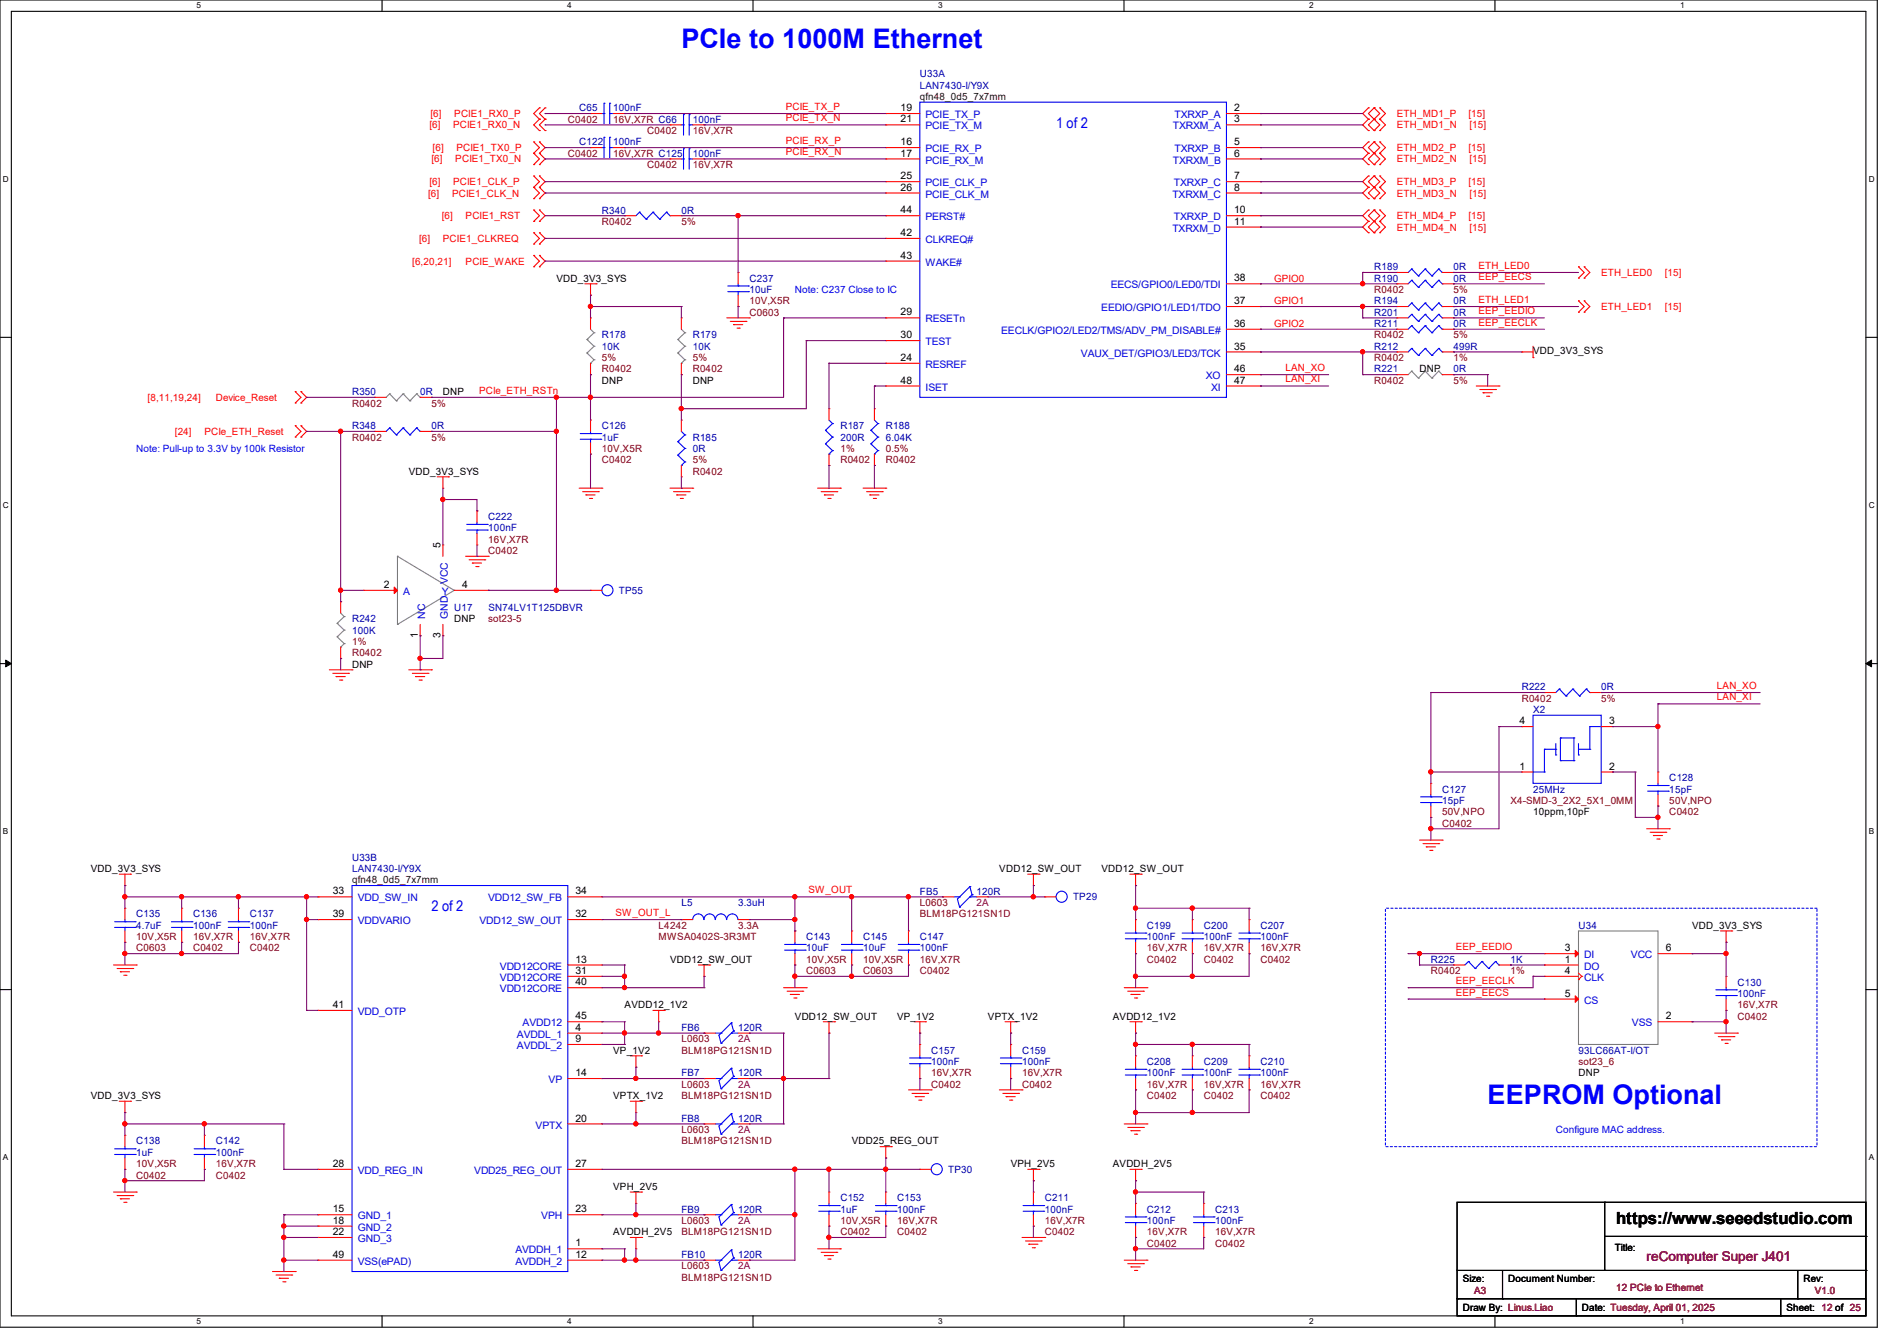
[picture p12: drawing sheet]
<svg xmlns="http://www.w3.org/2000/svg" width="297mm" height="210mm" viewBox="0 0 297 210" stroke-linecap="round" stroke-linejoin="round" font-family="sans-serif">
<defs><g id="words">
<g font-size="4.2" fill="#00f">
<text x="106.7" y="7.5">PCIe to 1000M Ethernet</text>
<text x="232.9" y="172.8">EEPROM Optional</text>
</g>
<text font-size="2.6" x="253" y="191.8">https://www.seeedstudio.com</text>
<g font-size="2.3" fill="#00f">
<text x="165.4" y="20">1 of 2</text>
<text x="67.6" y="142.7">2 of 2</text>
</g>
<text font-size="2.1" fill="#800000" x="257.8" y="197.5">reComputer Super J401</text>
<g font-size="1.6" fill="#0000a0">
<text x="90.7" y="17.4">C65</text>
<text x="96" y="17.4">100nF</text>
<text x="144" y="12.1">U33A</text>
<text x="144" y="13.9">LAN7430-I/Y9X</text>
<text x="90.7" y="22.8">C122</text>
<text x="96" y="22.8">100nF</text>
<text x="108.5" y="19.2">100nF</text>
<text x="108.5" y="24.6">100nF</text>
<text x="94.2" y="33.4">R340</text>
<text x="106.7" y="33.4">0R</text>
<text x="117.3" y="44.1">C237</text>
<text x="117.3" y="45.9">10uF</text>
<text x="215.1" y="42.3">R189</text>
<text x="215.1" y="44.1">R190</text>
<text x="215.1" y="47.7">R194</text>
<text x="227.6" y="42.3">0R</text>
<text x="227.6" y="44.1">0R</text>
<text x="227.6" y="47.7">0R</text>
<text x="94.2" y="53">R178</text>
<text x="108.5" y="53">R179</text>
<text x="215.1" y="49.4">R201</text>
<text x="215.1" y="51.2">R211</text>
<text x="227.6" y="49.4">0R</text>
<text x="227.6" y="51.2">0R</text>
<text x="94.2" y="54.8">10K</text>
<text x="108.5" y="54.8">10K</text>
<text x="215.1" y="54.8">R212</text>
<text x="215.1" y="58.3">R221</text>
<text x="227.6" y="54.8">499R</text>
<text x="227.6" y="58.3">0R</text>
<text x="55.1" y="61.9">R350</text>
<text x="65.8" y="61.9">0R</text>
<text x="55.1" y="67.2">R348</text>
<text x="67.6" y="67.2">0R</text>
<text x="94.2" y="67.2">C126</text>
<text x="94.2" y="69">1uF</text>
<text x="108.5" y="69">R185</text>
<text x="108.5" y="70.8">0R</text>
<text x="131.6" y="67.2">R187</text>
<text x="131.6" y="69">200R</text>
<text x="138.7" y="67.2">R188</text>
<text x="138.7" y="69">6.04K</text>
<text x="76.5" y="81.4">C222</text>
<text x="76.5" y="83.2">100nF</text>
<text x="71.1" y="95.7">U17</text>
<text x="76.5" y="95.7">SN74LV1T125DBVR</text>
<text x="96.9" y="93">TP55</text>
<text x="55.1" y="97.4">R242</text>
<text x="55.1" y="99.2">100K</text>
<text x="238.3" y="108.1">R222</text>
<text x="240" y="111.7">X2</text>
<text x="250.7" y="108.1">0R</text>
<text x="225.8" y="124.1">C127</text>
<text x="225.8" y="125.9">15pF</text>
<text x="240" y="124.1">25MHz</text>
<text x="261.4" y="122.3">C128</text>
<text x="261.4" y="124.1">15pF</text>
<text x="55.1" y="134.8">U33B</text>
<text x="55.1" y="136.6">LAN7430-I/Y9X</text>
<text x="21.3" y="143.7">C135</text>
<text x="30.2" y="143.7">C136</text>
<text x="39.1" y="143.7">C137</text>
<text x="106.7" y="141.9">L5</text>
<text x="115.6" y="141.9">3.3uH</text>
<text x="144" y="140.1">FB5</text>
<text x="152.9" y="140.1">120R</text>
<text x="168" y="141">TP29</text>
<text x="21.3" y="145.5">4.7uF</text>
<text x="30.2" y="145.5">100nF</text>
<text x="39.1" y="145.5">100nF</text>
<text x="126.2" y="147.2">C143</text>
<text x="126.2" y="149">10uF</text>
<text x="135.1" y="147.2">C145</text>
<text x="135.1" y="149">10uF</text>
<text x="144" y="147.2">C147</text>
<text x="144" y="149">100nF</text>
<text x="179.6" y="145.5">C199</text>
<text x="179.6" y="147.2">100nF</text>
<text x="188.5" y="145.5">C200</text>
<text x="188.5" y="147.2">100nF</text>
<text x="197.4" y="145.5">C207</text>
<text x="197.4" y="147.2">100nF</text>
<text x="247.1" y="145.5">U34</text>
<text x="224" y="150.8">R225</text>
<text x="236.5" y="150.8">1K</text>
<text x="272" y="154.3">C130</text>
<text x="106.7" y="161.5">FB6</text>
<text x="115.6" y="161.5">120R</text>
<text x="272" y="156.1">100nF</text>
<text x="145.8" y="165">C157</text>
<text x="145.8" y="166.8">100nF</text>
<text x="160" y="165">C159</text>
<text x="160" y="166.8">100nF</text>
<text x="179.6" y="166.8">C208</text>
<text x="188.5" y="166.8">C209</text>
<text x="197.4" y="166.8">C210</text>
<text x="247.1" y="165">93LC66AT-I/OT</text>
<text x="106.7" y="168.6">FB7</text>
<text x="115.6" y="168.6">120R</text>
<text x="179.6" y="168.6">100nF</text>
<text x="188.5" y="168.6">100nF</text>
<text x="197.4" y="168.6">100nF</text>
<text x="21.3" y="179.2">C138</text>
<text x="33.8" y="179.2">C142</text>
<text x="106.7" y="175.7">FB8</text>
<text x="115.6" y="175.7">120R</text>
<text x="21.3" y="181">1uF</text>
<text x="33.8" y="181">100nF</text>
<text x="148.5" y="183.7">TP30</text>
<text x="106.7" y="189.9">FB9</text>
<text x="115.6" y="189.9">120R</text>
<text x="131.6" y="188.1">C152</text>
<text x="131.6" y="189.9">1uF</text>
<text x="140.5" y="188.1">C153</text>
<text x="140.5" y="189.9">100nF</text>
<text x="163.6" y="188.1">C211</text>
<text x="163.6" y="189.9">100nF</text>
<text x="179.6" y="189.9">C212</text>
<text x="179.6" y="191.7">100nF</text>
<text x="190.2" y="189.9">C213</text>
<text x="190.2" y="191.7">100nF</text>
<text x="106.7" y="197">FB10</text>
<text x="115.6" y="197">120R</text>
</g>
<g font-size="1.6" fill="#f00">
<text x="123" y="17.2">PCIE_TX_P</text>
<text x="67.2" y="20.1">[6]</text>
<text x="67.4" y="18.3">[6]</text>
<text x="67.7" y="23.7">[6]</text>
<text x="71" y="20.1">PCIE1_RX0_N</text>
<text x="71.1" y="18.3">PCIE1_RX0_P</text>
<text x="71.5" y="23.7">PCIE1_TX0_P</text>
<text x="123" y="22.6">PCIE_RX_P</text>
<text x="123" y="19">PCIE_TX_N</text>
<text x="218.7" y="18.3">ETH_MD1_P</text>
<text x="218.7" y="20.1">ETH_MD1_N</text>
<text x="218.7" y="23.7">ETH_MD2_P</text>
<text x="229.9" y="18.3">[15]</text>
<text x="229.9" y="23.7">[15]</text>
<text x="230.1" y="20.1">[15]</text>
<text x="67.2" y="29">[6]</text>
<text x="67.6" y="25.4">[6]</text>
<text x="71" y="29">PCIE1_CLK_P</text>
<text x="71.3" y="25.4">PCIE1_TX0_N</text>
<text x="123" y="24.3">PCIE_RX_N</text>
<text x="218.7" y="25.4">ETH_MD2_N</text>
<text x="218.7" y="29">ETH_MD3_P</text>
<text x="229.9" y="29">[15]</text>
<text x="230.1" y="25.4">[15]</text>
<text x="67" y="30.8">[6]</text>
<text x="69.2" y="34.3">[6]</text>
<text x="70.8" y="30.8">PCIE1_CLK_N</text>
<text x="72.9" y="34.3">PCIE1_RST</text>
<text x="218.7" y="30.8">ETH_MD3_N</text>
<text x="218.7" y="34.3">ETH_MD4_P</text>
<text x="229.9" y="34.3">[15]</text>
<text x="230.1" y="30.8">[15]</text>
<text x="64.6" y="41.4">[6,20,21]</text>
<text x="65.6" y="37.9">[6]</text>
<text x="69.3" y="37.9">PCIE1_CLKREQ</text>
<text x="72.9" y="41.4">PCIE_WAKE</text>
<text x="218.7" y="36.1">ETH_MD4_N</text>
<text x="230.1" y="36.1">[15]</text>
<text x="199.5" y="44.1">GPIO0</text>
<text x="199.5" y="47.7">GPIO1</text>
<text x="231.5" y="42.1">ETH_LED0</text>
<text x="231.5" y="43.9">EEP_EECS</text>
<text x="231.5" y="47.5">ETH_LED1</text>
<text x="250.7" y="43.2">ETH_LED0</text>
<text x="260.6" y="43.2">[15]</text>
<text x="199.5" y="51.2">GPIO2</text>
<text x="231.5" y="49.2">EEP_EEDIO</text>
<text x="231.5" y="51">EEP_EECLK</text>
<text x="250.7" y="48.6">ETH_LED1</text>
<text x="260.6" y="48.6">[15]</text>
<text x="201.3" y="58.1">LAN_XO</text>
<text x="201.3" y="59.9">LAN_XI</text>
<text x="23.1" y="62.8">[8,11,19,24]</text>
<text x="33.8" y="62.8">Device_Reset</text>
<text x="75" y="61.7">PCIe_ETH_RSTn</text>
<text x="27.4" y="68.1">[24]</text>
<text x="32" y="68.1">PCIe_ETH_Reset</text>
<text x="268.8" y="107.9">LAN_XO</text>
<text x="268.8" y="109.7">LAN_XI</text>
<text x="96.3" y="143.5">SW_OUT_L</text>
<text x="126.6" y="139.9">SW_OUT</text>
<text x="227.9" y="148.8">EEP_EEDIO</text>
<text x="227.9" y="155.9">EEP_EECS</text>
<text x="227.9" y="154.1">EEP_EECLK</text>
</g>
<g font-size="1.6">
<text x="141" y="17.4">19</text>
<text x="193.2" y="17.4">2</text>
<text x="141" y="19.2">21</text>
<text x="141" y="22.7">16</text>
<text x="193.2" y="19.2">3</text>
<text x="193.2" y="22.7">5</text>
<text x="141" y="28.1">25</text>
<text x="141" y="29.8">26</text>
<text x="141" y="24.5">17</text>
<text x="193.2" y="29.8">8</text>
<text x="193.2" y="24.5">6</text>
<text x="193.2" y="28.1">7</text>
<text x="141" y="33.4">44</text>
<text x="193.2" y="35.2">11</text>
<text x="193.2" y="33.4">10</text>
<text x="141" y="37">42</text>
<text x="141" y="40.5">43</text>
<text x="87.1" y="44.1">VDD_3V3_SYS</text>
<text x="193.2" y="47.6">37</text>
<text x="193.2" y="44.1">38</text>
<text x="141" y="49.4">29</text>
<text x="141" y="53">30</text>
<text x="193.2" y="51.2">36</text>
<text x="141" y="56.5">24</text>
<text x="193.2" y="58.3">46</text>
<text x="193.2" y="54.7">35</text>
<text x="222.2" y="58.3">DNP</text>
<text x="240" y="55.5">VDD_3V3_SYS</text>
<text x="69.3" y="61.9">DNP</text>
<text x="94.2" y="60.1">DNP</text>
<text x="108.5" y="60.1">DNP</text>
<text x="141" y="60.1">48</text>
<text x="193.2" y="60.1">47</text>
<text x="64" y="74.3">VDD_3V3_SYS</text>
<text x="69" y="85.9" transform="rotate(-90 69 85.9)">5</text>
<text x="60.1" y="92.1">2</text>
<text x="72.3" y="92.1">4</text>
<text x="65.4" y="99.9" transform="rotate(-90 65.4 99.9)">1</text>
<text x="69" y="99.9" transform="rotate(-90 69 99.9)">3</text>
<text x="71.1" y="97.4">DNP</text>
<text x="55.1" y="104.6">DNP</text>
<text x="237.9" y="113.4">4</text>
<text x="251.9" y="113.4">3</text>
<text x="237.9" y="120.5">1</text>
<text x="251.9" y="120.5">2</text>
<text x="240" y="127.7">10ppm,10pF</text>
<text x="14.2" y="136.6">VDD_3V3_SYS</text>
<text x="156.5" y="136.6">VDD12_SW_OUT</text>
<text x="172.5" y="136.6">VDD12_SW_OUT</text>
<text x="52.1" y="143.6">39</text>
<text x="52.1" y="140.1">33</text>
<text x="90.1" y="143.6">32</text>
<text x="90.1" y="140.1">34</text>
<text x="245" y="149">3</text>
<text x="260.8" y="149">6</text>
<text x="264.9" y="145.5">VDD_3V3_SYS</text>
<text x="90.1" y="150.8">13</text>
<text x="90.1" y="152.5">31</text>
<text x="90.1" y="154.3">40</text>
<text x="104.9" y="150.8">VDD12_SW_OUT</text>
<text x="245" y="152.5">4</text>
<text x="245" y="150.8">1</text>
<text x="52.1" y="157.9">41</text>
<text x="90.1" y="161.4">4</text>
<text x="90.1" y="159.6">45</text>
<text x="97.8" y="157.9">AVDD12_1V2</text>
<text x="124.5" y="159.7">VDD12_SW_OUT</text>
<text x="140.5" y="159.7">VP_1V2</text>
<text x="154.7" y="159.7">VPTX_1V2</text>
<text x="174.2" y="159.7">AVDD12_1V2</text>
<text x="245" y="156.1">5</text>
<text x="260.8" y="159.6">2</text>
<text x="90.1" y="163.2">9</text>
<text x="96" y="165">VP_1V2</text>
<text x="14.2" y="172.1">VDD_3V3_SYS</text>
<text x="90.1" y="168.5">14</text>
<text x="96" y="172.1">VPTX_1V2</text>
<text x="247.1" y="168.6">DNP</text>
<text x="90.1" y="175.6">20</text>
<text x="133.3" y="179.2">VDD25_REG_OUT</text>
<text x="52.1" y="182.8">28</text>
<text x="90.1" y="182.8">27</text>
<text x="158.2" y="182.8">VPH_2V5</text>
<text x="174.2" y="182.8">AVDDH_2V5</text>
<text x="52.1" y="191.6">18</text>
<text x="52.1" y="189.9">15</text>
<text x="90.1" y="189.9">23</text>
<text x="96" y="186.3">VPH_2V5</text>
<text x="52.1" y="197">49</text>
<text x="52.1" y="193.4">22</text>
<text x="90.1" y="195.2">1</text>
<text x="90.1" y="197">12</text>
<text x="96" y="193.5">AVDDH_2V5</text>
<text x="252.8" y="196">Title:</text>
<text x="229" y="200.7">Size:</text>
<text x="236.1" y="200.7">Document Number:</text>
<text x="282.4" y="200.7">Rev:</text>
<text x="229" y="205.4">Draw By: Linus.Liao</text>
<text x="247.7" y="205.4">Date: Tuesday, April 01, 2025</text>
<text x="279.7" y="205.4">Sheet: 12 of 25</text>
</g>
<g font-size="1.6" fill="#400000">
<text x="144" y="15.7">qfn48_0d5_7x7mm</text>
<text x="55.1" y="138.3">qfn48_0d5_7x7mm</text>
</g>
<g font-size="1.6" fill="#800000">
<text x="88.9" y="19.2">C0402</text>
<text x="96" y="19.2">16V,X7R C66</text>
<text x="101.3" y="21">C0402</text>
<text x="108.5" y="21">16V,X7R</text>
<text x="88.9" y="24.6">C0402</text>
<text x="96" y="24.6">16V,X7R C125</text>
<text x="101.3" y="26.3">C0402</text>
<text x="108.5" y="26.3">16V,X7R</text>
<text x="94.2" y="35.2">R0402</text>
<text x="106.7" y="35.2">5%</text>
<text x="117.3" y="47.7">10V,X5R</text>
<text x="215.1" y="45.9">R0402</text>
<text x="227.6" y="45.9">5%</text>
<text x="117.3" y="49.4">C0603</text>
<text x="215.1" y="53">R0402</text>
<text x="227.6" y="53">5%</text>
<text x="94.2" y="56.6">5%</text>
<text x="94.2" y="58.3">R0402</text>
<text x="108.5" y="56.6">5%</text>
<text x="108.5" y="58.3">R0402</text>
<text x="215.1" y="56.6">R0402</text>
<text x="227.6" y="56.6">1%</text>
<text x="55.1" y="63.7">R0402</text>
<text x="67.6" y="63.7">5%</text>
<text x="215.1" y="60.1">R0402</text>
<text x="227.6" y="60.1">5%</text>
<text x="55.1" y="69">R0402</text>
<text x="67.6" y="69">5%</text>
<text x="94.2" y="70.8">10V,X5R</text>
<text x="131.6" y="70.8">1%</text>
<text x="138.7" y="70.8">0.5%</text>
<text x="94.2" y="72.6">C0402</text>
<text x="108.5" y="72.6">5%</text>
<text x="108.5" y="74.3">R0402</text>
<text x="131.6" y="72.6">R0402</text>
<text x="138.7" y="72.6">R0402</text>
<text x="76.5" y="86.8">C0402</text>
<text x="76.5" y="85">16V,X7R</text>
<text x="55.1" y="101">1%</text>
<text x="76.5" y="97.4">sot23-5</text>
<text x="55.1" y="102.8">R0402</text>
<text x="238.3" y="109.9">R0402</text>
<text x="250.7" y="109.9">5%</text>
<text x="236.5" y="125.9">X4-SMD-3_2X2_5X1_0MM</text>
<text x="261.4" y="125.9">50V,NPO</text>
<text x="225.8" y="129.5">C0402</text>
<text x="225.8" y="127.7">50V,NPO</text>
<text x="261.4" y="127.7">C0402</text>
<text x="144" y="141.9">L0603</text>
<text x="144" y="143.7">BLM18PG121SN1D</text>
<text x="21.3" y="149">C0603</text>
<text x="21.3" y="147.2">10V,X5R</text>
<text x="30.2" y="149">C0402</text>
<text x="30.2" y="147.2">16V,X7R</text>
<text x="39.1" y="149">C0402</text>
<text x="39.1" y="147.2">16V,X7R</text>
<text x="103.1" y="145.5">L4242</text>
<text x="103.1" y="147.2">MWSA0402S-3R3MT</text>
<text x="115.6" y="145.5">3.3A</text>
<text x="179.6" y="149">16V,X7R</text>
<text x="188.5" y="149">16V,X7R</text>
<text x="197.4" y="149">16V,X7R</text>
<text x="126.2" y="152.6">C0603</text>
<text x="126.2" y="150.8">10V,X5R</text>
<text x="135.1" y="152.6">C0603</text>
<text x="135.1" y="150.8">10V,X5R</text>
<text x="144" y="152.6">C0402</text>
<text x="144" y="150.8">16V,X7R</text>
<text x="179.6" y="150.8">C0402</text>
<text x="188.5" y="150.8">C0402</text>
<text x="197.4" y="150.8">C0402</text>
<text x="224" y="152.6">R0402</text>
<text x="236.5" y="152.6">1%</text>
<text x="272" y="159.7">C0402</text>
<text x="272" y="157.9">16V,X7R</text>
<text x="106.7" y="163.2">L0603</text>
<text x="106.7" y="165">BLM18PG121SN1D</text>
<text x="247.1" y="166.8">sot23_6</text>
<text x="106.7" y="170.3">L0603</text>
<text x="106.7" y="172.1">BLM18PG121SN1D</text>
<text x="145.8" y="170.3">C0402</text>
<text x="145.8" y="168.6">16V,X7R</text>
<text x="160" y="170.3">C0402</text>
<text x="160" y="168.6">16V,X7R</text>
<text x="179.6" y="172.1">C0402</text>
<text x="179.6" y="170.3">16V,X7R</text>
<text x="188.5" y="172.1">C0402</text>
<text x="188.5" y="170.3">16V,X7R</text>
<text x="197.4" y="172.1">C0402</text>
<text x="197.4" y="170.3">16V,X7R</text>
<text x="106.7" y="177.5">L0603</text>
<text x="106.7" y="179.2">BLM18PG121SN1D</text>
<text x="21.3" y="184.6">C0402</text>
<text x="21.3" y="182.8">10V,X5R</text>
<text x="33.8" y="184.6">C0402</text>
<text x="33.8" y="182.8">16V,X7R</text>
<text x="106.7" y="191.7">L0603</text>
<text x="131.6" y="191.7">10V,X5R</text>
<text x="140.5" y="191.7">16V,X7R</text>
<text x="163.6" y="191.7">16V,X7R</text>
<text x="106.7" y="193.5">BLM18PG121SN1D</text>
<text x="131.6" y="193.5">C0402</text>
<text x="140.5" y="193.5">C0402</text>
<text x="163.6" y="193.5">C0402</text>
<text x="179.6" y="195.2">C0402</text>
<text x="179.6" y="193.5">16V,X7R</text>
<text x="190.2" y="195.2">C0402</text>
<text x="190.2" y="193.5">16V,X7R</text>
<text x="106.7" y="198.8">L0603</text>
<text x="106.7" y="200.6">BLM18PG121SN1D</text>
<text x="230.8" y="202.7">A3</text>
<text x="253" y="202.2">12 PCIe to Ethernet</text>
<text x="284.1" y="202.7">V1.0</text>
</g>
<g font-size="1.6" fill="#00c">
<text x="144.9" y="18.5">PCIE_TX_P</text>
<text x="144.9" y="20.3">PCIE_TX_M</text>
<text x="144.9" y="23.8">PCIE_RX_P</text>
<text x="183.6" y="20.3">TXRXM_A</text>
<text x="183.9" y="18.5">TXRXP_A</text>
<text x="183.9" y="23.8">TXRXP_B</text>
<text x="144.9" y="29.2">PCIE_CLK_P</text>
<text x="144.9" y="25.6">PCIE_RX_M</text>
<text x="183.6" y="25.6">TXRXM_B</text>
<text x="183.8" y="29.2">TXRXP_C</text>
<text x="144.9" y="34.5">PERST#</text>
<text x="144.9" y="30.9">PCIE_CLK_M</text>
<text x="183.6" y="30.9">TXRXM_C</text>
<text x="183.8" y="34.5">TXRXP_D</text>
<text x="144.9" y="38.1">CLKREQ#</text>
<text x="144.9" y="41.6">WAKE#</text>
<text x="183.6" y="36.3">TXRXM_D</text>
<text x="173.9" y="45.2">EECS/GPIO0/LED0/TDI</text>
<text x="144.9" y="50.5">RESETn</text>
<text x="156.8" y="52.3">EECLK/GPIO2/LED2/TMS/ADV_PM_DISABLE#</text>
<text x="172.4" y="48.7">EEDIO/GPIO1/LED1/TDO</text>
<text x="144.9" y="54.1">TEST</text>
<text x="144.9" y="57.6">RESREF</text>
<text x="169.2" y="55.8">VAUX_DET/GPIO3/LED3/TCK</text>
<text x="188.8" y="59.4">XO</text>
<text x="144.9" y="61.2">ISET</text>
<text x="189.6" y="61.2">XI</text>
<text x="63.1" y="93.2">A</text>
<text x="69.2" y="93.2">Y</text>
<text x="70.1" y="91.5" transform="rotate(-90 70.1 91.5)">VCC</text>
<text x="66.5" y="96.9" transform="rotate(-90 66.5 96.9)">NC</text>
<text x="70.1" y="96.9" transform="rotate(-90 70.1 96.9)">GND</text>
<text x="56" y="141.2">VDD_SW_IN</text>
<text x="76.4" y="141.2">VDD12_SW_FB</text>
<text x="56" y="144.7">VDDVARIO</text>
<text x="75.1" y="144.7">VDD12_SW_OUT</text>
<text x="78.3" y="151.9">VDD12CORE</text>
<text x="78.3" y="153.6">VDD12CORE</text>
<text x="78.3" y="155.4">VDD12CORE</text>
<text x="248" y="153.6">CLK</text>
<text x="248" y="150.1">DI</text>
<text x="248" y="151.9">DO</text>
<text x="255.4" y="150.1">VCC</text>
<text x="56" y="159">VDD_OTP</text>
<text x="81.8" y="160.7">AVDD12</text>
<text x="248" y="157.2">CS</text>
<text x="255.5" y="160.7">VSS</text>
<text x="80.9" y="162.5">AVDDL_1</text>
<text x="80.9" y="164.3">AVDDL_2</text>
<text x="85.9" y="169.6">VP</text>
<text x="83.9" y="176.7">VPTX</text>
<text x="56" y="183.9">VDD_REG_IN</text>
<text x="74.3" y="183.9">VDD25_REG_OUT</text>
<text x="56" y="191">GND_1</text>
<text x="84.7" y="191">VPH</text>
<text x="56" y="194.5">GND_3</text>
<text x="56" y="192.7">GND_2</text>
<text x="80.7" y="196.3">AVDDH_1</text>
<text x="56" y="198.1">VSS(ePAD)</text>
<text x="80.7" y="198.1">AVDDH_2</text>
</g>
<g font-size="1.6" fill="#00f">
<text x="124.5" y="45.9">Note: C237 Close to IC</text>
<text x="21.3" y="70.8">Note: Pull-up to 3.3V by 100k Resistor</text>
<text x="243.6" y="177.5">Configure MAC address.</text>
</g>
<g font-size="1.6" fill="#800040">
<text x="152.9" y="141.9">2A</text>
<text x="115.6" y="163.2">2A</text>
<text x="115.6" y="170.3">2A</text>
<text x="115.6" y="177.5">2A</text>
<text x="115.6" y="191.7">2A</text>
<text x="115.6" y="198.8">2A</text>
</g>
<g font-size="1.3">
<text x="30.8" y="1.3">5</text>
<text x="88.8" y="1.3">4</text>
<text x="146.9" y="1.3">3</text>
<text x="205" y="1.3">2</text>
<text x="263.1" y="1.3">1</text>
<text x=".5" y="28.4">D</text>
<text x="292.6" y="28.4">D</text>
<text x=".5" y="79.5">C</text>
<text x="292.6" y="79.5">C</text>
<text x=".5" y="130.6">B</text>
<text x="292.6" y="130.6">B</text>
<text x=".5" y="181.7">A</text>
<text x="292.6" y="181.7">A</text>
<text x="30.8" y="207.4">5</text>
<text x="88.8" y="207.4">4</text>
<text x="146.9" y="207.4">3</text>
<text x="205" y="207.4">2</text>
<text x="263.1" y="207.4">1</text>
</g>
</g></defs>
<path d="M0 0h293.9v207.9h-293.9zM1.8 1.8h290.3v204.3h-290.3z" fill="none" stroke="#000" stroke-width=".17"/>
<g fill="#fff">
<path d="M30.8 .2h.7v1.4h-.7z"/>
<path d="M30.8 206.2h.7v1.4h-.7z"/>
</g>
<path d="M59.8 0v1.8M59.8 206.1v1.8" fill="none" stroke="#000" stroke-width=".17"/>
<g fill="#fff">
<path d="M88.8 .2h.7v1.4h-.7z"/>
<path d="M88.8 206.2h.7v1.4h-.7z"/>
</g>
<path d="M117.9 0v1.8M117.9 206.1v1.8" fill="none" stroke="#000" stroke-width=".17"/>
<g fill="#fff">
<path d="M146.9 .2h.7v1.4h-.7z"/>
<path d="M146.9 206.2h.7v1.4h-.7z"/>
</g>
<path d="M176 0v1.8M176 206.1v1.8" fill="none" stroke="#000" stroke-width=".17"/>
<g fill="#fff">
<path d="M205 .2h.7v1.4h-.7z"/>
<path d="M205 206.2h.7v1.4h-.7z"/>
</g>
<path d="M234.1 0v1.8M234.1 206.1v1.8" fill="none" stroke="#000" stroke-width=".17"/>
<g fill="#fff">
<path d="M263.1 .2h.6v1.4h-.6z"/>
<path d="M263.1 206.2h.6v1.4h-.6z"/>
<path d="M.5 27.3h.9v1.4h-.9z"/>
<path d="M292.6 27.3h.9v1.4h-.9z"/>
<path d="M.5 78.4h.9v1.4h-.9z"/>
<path d="M292.6 78.4h.9v1.4h-.9z"/>
</g>
<path d="M0 52.8h1.8M292.1 52.8h1.8" fill="none" stroke="#000" stroke-width=".17"/>
<g fill="#fff">
<path d="M.5 129.5h.8v1.4h-.8z"/>
<path d="M292.6 129.5h.8v1.4h-.8z"/>
</g>
<path d="M0 103.9h1.8M292.1 103.9h1.8" fill="none" stroke="#000" stroke-width=".17"/>
<path d="M.9 103.4l.9 .5-.9 .5zM292.1 103.9l.9-.5v1z" fill="#000" stroke="#000" stroke-width=".16"/>
<g fill="#fff">
<path d="M.5 180.5h.8v1.4h-.8z"/>
<path d="M292.6 180.5h.8v1.4h-.8z"/>
</g>
<g fill="none" stroke="#000" stroke-width=".17">
<path d="M0 155h1.8M292.1 155h1.8M228.1 188.3h64v17.8h-64zM228.1 199h64M235.2 199v4.4M251.2 188.3h.1M251.2 188.3v10.7M251.2 193.6h40.9M281.5 199v4.4M292.1 199h.1M292.1 193.6h.1M228.1 203.4h.1"/>
<path d="M228.1 203.4h64M235.2 203.4h.1M246.8 206.1h.1M246.8 203.4v2.7M278.8 206.1h.1M278.8 203.4v2.7M281.5 203.4h.1"/>
</g>
<path d="M216.9 142.2h67.6v37.4h-67.6z" fill="none" stroke="#00f" stroke-width=".17" stroke-dasharray=".3 .3"/>
<g fill="none" stroke="#f00" stroke-width=".17">
<path d="M84.5 18.7h.1M84.5 16.9h.1M84.5 18.7l-.9 .9 .9 .8M84.5 16.9l-.9 .9 .9 .9M85.3 18.7h.1M85.3 16.9h.1M85.3 18.7l-.8 .9 .8 .8M85.3 16.9l-.8 .9 .8 .9M92.5 17.8h.1M92.5 17.8h1.7M96 17.8h1.8M97.8 17.8h.1"/>
<path d="M104.9 19.6h.1M104.9 19.6h1.8M108.5 19.6h1.7M110.2 19.6h.1M138.7 17.8h.1M138.7 19.6h.1M138.7 19.6h5.3M138.7 17.8h5.3M192 19.6h5.4M192 17.8h5.4M197.4 17.8h.1M197.4 19.6h.1"/>
<path d="M214.2 16.9h.1M214.2 18.7h.1M214.2 16.9l-.8 .9 .8 .9M214.2 18.7l-.8 .9 .8 .8M215.1 18.7h.1M215.1 16.9h.1M215.1 16.9l.9 .9-1.8 1.8 .9 .8M215.1 16.9l-.9 .9 1.8 1.8-.9 .8M216 16.9h.1M216 18.7h.1M216 16.9l.9 .9-.9 .9M216 18.7l.9 .9-.9 .8"/>
<path d="M83.6 31.1h.1M83.6 29.3h.1M83.6 27.6h.1M83.6 25.8h.1M83.6 24h.1M83.6 22.2h.1M83.6 34.7h.1M83.6 32.9h.1M83.6 38.2h.1M83.6 36.4h.1M83.6 29.3l.9 .9-.9 .9M83.6 27.6l.9 .8-.9 .9"/>
<path d="M83.6 24l.9 .9-.9 .9M83.6 22.2l.9 .9-.9 .9M83.6 32.9l.9 .9-.9 .9M83.6 36.4l.9 .9-.9 .9M84.5 29.3h.1M84.5 31.1h.1M84.5 27.6h.1M84.5 20.4h.1M84.5 24h.1M84.5 25.8h.1M84.5 22.2h.1M84.5 32.9h.1"/>
<path d="M84.5 34.7h.1M84.5 36.4h.1M84.5 38.2h.1M84.5 29.3l.8 .9-.8 .9M84.5 27.6l.8 .8-.8 .9M84.5 24l.8 .9-.8 .9M84.5 22.2l.8 .9-.8 .9M84.5 32.9l.8 .9-.8 .9M84.5 36.4l.8 .9-.8 .9M85.3 20.4h.1M92.5 23.1h.1M92.5 23.1h1.7"/>
<path d="M96 23.1h1.8M97.8 33.8h.1M97.8 23.1h.1M97.8 33.8h1.8M104.9 24.9h.1M104.9 33.8h1.8M104.9 24.9h1.8M106.7 33.8h.1M108.5 24.9h1.7M110.2 24.9h.1M138.7 33.8h.1M138.7 28.4h.1"/>
<path d="M138.7 30.2h.1M138.7 23.1h.1M138.7 24.9h.1M138.7 37.3h.1M138.7 33.8h5.3M138.7 28.4h5.3M138.7 30.2h5.3M138.7 23.1h5.3M138.7 24.9h5.3M138.7 37.3h5.3M192 33.8h5.4M192 28.4h5.4"/>
<path d="M192 30.2h5.4M192 23.1h5.4M192 24.9h5.4M192 35.6h5.4M197.4 35.6h.1M197.4 33.8h.1M197.4 30.2h.1M197.4 23.1h.1M197.4 24.9h.1M197.4 28.4h.1M214.2 20.4h.1M214.2 22.2h.1"/>
<path d="M214.2 24h.1M214.2 25.8h.1M214.2 27.6h.1M214.2 29.3h.1M214.2 31.1h.1M214.2 32.9h.1M214.2 34.7h.1M214.2 36.4h.1M214.2 22.2l-.8 .9 .8 .9M214.2 27.6l-.8 .8 .8 .9M214.2 24l-.8 .9 .8 .9M214.2 32.9l-.8 .9 .8 .9"/>
<path d="M214.2 29.3l-.8 .9 .8 .9M214.2 34.7l-.8 .9 .8 .8M215.1 20.4h.1M215.1 24h.1M215.1 22.2h.1M215.1 25.8h.1M215.1 29.3h.1M215.1 27.6h.1M215.1 31.1h.1M215.1 34.7h.1M215.1 32.9h.1M215.1 36.4h.1"/>
<path d="M215.1 22.2l.9 .9-1.8 1.8 .9 .9M215.1 22.2l-.9 .9 1.8 1.8-.9 .9M215.1 27.6l.9 .8-1.8 1.8 .9 .9M215.1 27.6l-.9 .8 1.8 1.8-.9 .9M215.1 32.9l.9 .9-1.8 1.8 .9 .8M215.1 32.9l-.9 .9 1.8 1.8-.9 .8M216 20.4h.1M216 22.2h.1M216 24h.1M216 25.8h.1M216 27.6h.1M216 29.3h.1"/>
<path d="M216 31.1h.1M216 32.9h.1M216 34.7h.1M216 36.4h.1M216 22.2l.9 .9-.9 .9M216 24l.9 .9-.9 .9M216 27.6l.9 .8-.9 .9M216 29.3l.9 .9-.9 .9M216 32.9l.9 .9-.9 .9M216 34.7l.9 .9-.9 .8M83.6 41.8h.1M83.6 40h.1"/>
<path d="M83.6 40l.9 .9-.9 .9M84.5 40h.1M84.5 41.8h.1M84.5 40l.8 .9-.8 .9M91.6 44.4h1.7M92.5 46.2h.1M92.5 49.8h.1M92.5 58.7h.1M92.5 44.4v1.8M92.5 49.8v1.8M92.5 56.9v1.8M93.3 44.4h.1"/>
<path d="M106.7 49.8h.1M106.7 58.7h.1M106.7 49.8v1.8M106.7 56.9v1.8M113.8 49.8h3.5M114.3 50.3h2.5M114.9 50.8h.1M114.9 50.8h1.4M115.4 51.4h.3M115.6 42.7h.1M115.6 48h.1M115.6 42.7v1.7"/>
<path d="M115.6 46.2v1.8M115.7 51.4h.1M116.8 50.3h.1M117.3 49.8h.1M138.7 49.8h.1M138.7 53.3h.1M138.7 40.9h.1M138.7 56.9h.1M138.7 49.8h5.3M138.7 53.3h5.3M138.7 40.9h5.3M138.7 56.9h5.3"/>
<path d="M192 44.4h5.4M192 55.1h5.4M192 48h5.4M192 58.7h5.4M192 51.6h5.4M197.4 48h.1M197.4 58.7h.1M197.4 44.4h.1M197.4 55.1h.1M197.4 51.6h.1M218.7 49.8h.1M218.7 55.1h.1"/>
<path d="M218.7 42.7h.1M218.7 58.7h.1M218.7 44.4h.1M218.7 51.6h.1M218.7 48h.1M218.7 44.4h1.8M218.7 55.1h1.8M218.7 49.8h1.8M218.7 48h1.8M218.7 58.7h1.8M218.7 51.6h1.8M218.7 42.7h1.8"/>
<path d="M225.8 44.4h1.8M225.8 55.1h1.8M225.8 49.8h1.8M225.8 48h1.8M225.8 58.7h1.8M225.8 51.6h1.8M225.8 42.7h1.8M227.6 49.8h.1M227.6 55.1h.1M227.6 42.7h.1M227.6 58.7h.1M227.6 44.4h.1"/>
<path d="M227.6 51.6h.1M227.6 48h.1M238.3 55.1h.1M238.3 55.1h1.7M240 56h.1M240 54.2v1.8M247.1 41.8h.1M247.1 43.6h.1M247.1 47.1h.1M247.1 48.9h.1M247.1 41.8l.9 .9-.9 .9M247.1 47.1l.9 .9-.9 .9"/>
<path d="M248 41.8h.1M248 43.6h.1M248 47.1h.1M248 48.9h.1M248 41.8l.9 .9-.9 .9M248 47.1l.9 .9-.9 .9M46.2 63.1h.1M46.2 61.3h.1M46.2 68.5h.1M46.2 66.7h.1M46.2 66.7l.9 .9-.9 .9M46.2 61.3l.9 .9-.9 .9"/>
<path d="M47.1 61.3h.1M47.1 63.1h.1M47.1 66.7h.1M47.1 68.5h.1M47.1 66.7l.9 .9-.9 .9M47.1 61.3l.9 .9-.9 .9M58.7 67.6h.1M58.7 62.2h.1M58.7 67.6h1.8M58.7 62.2h1.8M65.8 67.6h1.8M65.8 62.2h1.8"/>
<path d="M67.6 67.6h.1M67.6 62.2h.1M68.5 74.7h1.7M69.3 76.5h.1M69.3 74.7v1.8M70.2 74.7h.1M90.7 76.5h3.5M91.2 77h2.5M91.7 77.5h.1M91.7 77.5h1.5M92.3 78.1h.3M92.5 65.8h.1"/>
<path d="M92.5 71.1h.1M92.5 65.8v1.8M92.5 69.3v1.8M92.6 78.1h.1M93.7 77h.1M94.2 76.5h.1M104.9 76.5h3.6M105.5 77h2.4M106 77.5h.1M106 77.5h1.4M106.5 78.1h.3M106.7 65.8h.1"/>
<path d="M106.7 74.7h.1M106.7 65.8v1.8M106.7 72.9v1.8M106.8 78.1h.1M107.9 77h.1M108.5 76.5h.1M128 76.5h3.6M128.6 77h2.4M129.1 77.5h.1M129.1 77.5h1.4M129.6 78.1h.4M129.8 64h.1"/>
<path d="M129.8 72.9h.1M129.8 64v1.8M129.8 71.1v1.8M130 78.1h.1M131 77h.1M131.6 76.5h.1M135.1 76.5h3.6M135.7 77h2.4M136.2 77.5h.1M136.2 77.5h1.4M136.7 78.1h.4M136.9 64h.1"/>
<path d="M136.9 72.9h.1M136.9 64v1.8M136.9 71.1v1.8M137.1 78.1h.1M138.1 77h.1M138.7 76.5h.1M138.7 60.5h.1M138.7 60.5h5.3M192 60.5h5.4M197.4 60.5h.1M231.1 60.5h3.6M231.7 61h2.4"/>
<path d="M232.2 61.5h.1M232.2 61.5h1.4M232.7 62.1h.4M233.1 62.1h.1M234.1 61h.1M234.7 60.5h.1M53.3 94.2h.1M53.3 94.2v1.8M56.9 92.5h.1M56.9 92.5h5.3M65.8 99.6h.1M65.8 97.8v1.8"/>
<path d="M69.3 99.6h.1M69.3 85.3h.1M69.3 85.3v1.8M69.3 97.8v1.8M71.1 92.5h5.4M72.9 87.1h3.6M73.4 87.7h2.5M74 88.2h.1M74 88.2h1.4M74.5 88.7h.3M74.7 80h.1M74.7 85.3h.1"/>
<path d="M74.7 80v1.8M74.7 83.6v1.7M74.8 88.7h.1M75.9 87.7h.1M76.5 87.1h.1M76.5 92.5h.1M92.5 92.5h.1M92.5 92.5h1.7M51.6 104.9h3.5M52.1 105.5h2.5M52.6 106h.1M52.6 106h1.5"/>
<path d="M53.2 106.5h.3M53.3 103.1h.1M53.3 101.3v1.8M53.5 106.5h.1M54.6 105.5h.1M55.1 104.9h.1M64 104.9h3.6M64.6 105.5h2.4M65.1 106h.1M65.1 106h1.4M65.6 106.5h.4M66 106.5h.1"/>
<path d="M67 105.5h.1M67.6 104.9h.1M238.3 113.8h.1M238.3 113.8h1.7M241.8 108.5h.1M241.8 108.5h1.8M248.9 108.5h1.8M250.7 108.5h.1M250.7 113.8h1.8M252.5 113.8h.1M18.7 136.9h1.7M19.6 138.7h.1"/>
<path d="M19.6 136.9v1.8M20.4 136.9h.1M160.9 136.9h1.8M161.8 138.7h.1M161.8 136.9v1.8M162.7 136.9h.1M176.9 136.9h1.8M177.8 138.7h.1M177.8 136.9v1.8M178.7 136.9h.1M222.2 131.6h3.6M222.8 132.1h2.5"/>
<path d="M223.3 132.6h.1M223.3 132.6h1.4M223.9 133.2h.3M224 122.7h.1M224 128h.1M224 122.7v1.8M224 126.2v1.8M224.2 133.2h.1M225.3 132.1h.1M225.8 131.6h.1M238.3 120.9h.1M238.3 120.9h1.7"/>
<path d="M250.7 120.9h1.8M252.5 120.9h.1M257.8 129.8h3.6M258.4 130.3h2.4M258.9 130.9h.1M258.9 130.9h1.4M259.4 131.4h.4M259.6 120.9h.1M259.6 126.2h.1M259.6 120.9v1.8M259.6 124.5v1.7M259.8 131.4h.1"/>
<path d="M260.8 130.3h.1M261.4 129.8h.1M17.8 151.1h3.5M18.3 151.7h2.5M18.8 152.2h.1M18.8 152.2h1.5M19.4 152.7h.3M19.6 142.2h.1M19.6 147.6h.1M19.6 142.2v1.8M19.6 145.8v1.8M19.7 152.7h.1"/>
<path d="M20.8 151.7h.1M21.3 151.1h.1M28.4 142.2h.1M28.4 147.6h.1M28.4 142.2v1.8M28.4 145.8v1.8M37.3 142.2h.1M37.3 147.6h.1M37.3 142.2v1.8M37.3 145.8v1.8M49.8 144h.1M49.8 158.2h.1"/>
<path d="M49.8 140.5h.1M49.8 158.2h5.3M49.8 140.5h5.3M49.8 144h5.3M88.9 151.1h5.3M88.9 154.7h5.3M88.9 152.9h5.3M88.9 140.5h5.3M88.9 144h5.3M94.2 151.1h.1M94.2 144h.1M94.2 140.5h.1"/>
<path d="M94.2 152.9h.1M94.2 154.7h.1M102.2 158.2h1.8M103.1 158.2v1.8M104 158.2h.1M106.7 144h.1M106.7 144h1.8M109.3 151.1h1.8M110.2 152.9h.1M110.2 151.1v1.8M111.1 151.1h.1M115.6 144h1.7"/>
<path d="M117.3 144h.1M122.7 154.7h3.5M123.2 155.2h2.5M123.7 155.7h.1M123.7 155.7h1.5M124.3 156.3h.3M124.5 145.8h.1M124.5 151.1h.1M124.5 145.8v1.8M124.5 149.4v1.7M124.6 156.3h.1M125.7 155.2h.1"/>
<path d="M126.2 154.7h.1M133.3 145.8h.1M133.3 151.1h.1M133.3 145.8v1.8M133.3 149.4v1.7M142.2 145.8h.1M142.2 151.1h.1M142.2 145.8v1.8M142.2 149.4v1.7M147.6 140.5h.1M147.6 140.5h1.8M152.9 140.5h1.8"/>
<path d="M154.7 140.5h.1M163.6 140.5h.1M163.6 140.5h1.8M176 154.7h3.6M176.6 155.2h2.4M177.1 155.7h.1M177.1 155.7h1.4M177.6 156.3h.4M177.8 144h.1M177.8 149.4h.1M177.8 144v1.8M177.8 147.6v1.8"/>
<path d="M178 156.3h.1M179 155.2h.1M179.6 154.7h.1M186.7 144h.1M186.7 149.4h.1M186.7 144v1.8M186.7 147.6v1.8M195.6 144h.1M195.6 149.4h.1M195.6 144v1.8M195.6 147.6v1.8M227.6 151.1h.1"/>
<path d="M227.6 151.1h1.8M234.7 151.1h1.8M236.5 151.1h.1M241.8 156.5h.1M241.8 152.9h.1M241.8 149.4h.1M241.8 151.1h.1M241.8 151.1h5.3M241.8 156.5h5.3M241.8 152.9h5.3M241.8 149.4h5.3M247.1 153.4h.1"/>
<path d="M247.1 152.4l.5 .5M247.6 152.9h.1M247.6 152.9l-.5 .5M259.6 149.4h5.3M264.9 149.4h.1M269.4 145.8h1.7M270.3 147.6h.1M270.3 152.9h.1M270.3 158.2h.1M270.3 145.8v1.8M270.3 152.9v1.8M270.3 156.5v1.7"/>
<path d="M271.1 145.8h.1M18.7 172.5h1.7M19.6 174.2h.1M19.6 177.8h.1M19.6 172.5v1.7M19.6 177.8v1.8M20.4 172.5h.1M32 177.8h.1M32 177.8v1.8M88.9 161.8h5.3M88.9 160h5.3M88.9 176h5.3"/>
<path d="M88.9 168.9h5.3M88.9 163.6h5.3M94.2 168.9h.1M94.2 176h.1M94.2 161.8h.1M94.2 160h.1M94.2 163.6h.1M98.7 172.5h1.8M98.7 165.4h1.8M99.6 167.1h.1M99.6 174.2h.1M99.6 165.4v1.7"/>
<path d="M99.6 172.5v1.7M100.5 165.4h.1M100.5 172.5h.1M103.1 160h.1M110.2 161.8h.1M110.2 168.9h.1M110.2 176h.1M110.2 161.8h1.8M110.2 176h1.8M110.2 168.9h1.8M115.6 161.8h1.7M115.6 176h1.7"/>
<path d="M115.6 168.9h1.7M117.3 161.8h.1M117.3 168.9h.1M117.3 176h.1M128.9 160h1.8M129.8 161.8h.1M129.8 160v1.8M130.7 160h.1M137.8 179.6h1.8M138.7 179.6v1.8M139.6 179.6h.1M142.2 170.7h3.6"/>
<path d="M142.8 171.2h2.4M143.1 160h1.8M143.3 171.7h.1M143.3 171.7h1.4M143.8 172.3h.4M144 161.8h.1M144 163.6h.1M144 168.9h.1M144 160v1.8M144 163.6v1.8M144 167.1v1.8M144.2 172.3h.1"/>
<path d="M144.9 160h.1M145.2 171.2h.1M145.8 170.7h.1M156.5 170.7h3.5M157 171.2h2.5M157.4 160h1.7M157.5 171.7h.1M157.5 171.7h1.5M158.1 172.3h.3M158.2 161.8h.1M158.2 163.6h.1M158.2 168.9h.1"/>
<path d="M158.2 160v1.8M158.2 163.6v1.8M158.2 167.1v1.8M158.4 172.3h.1M159.1 160h.1M159.5 171.2h.1M160 170.7h.1M176 176h3.6M176.6 176.6h2.4M176.9 160h1.8M177.1 177.1h.1M177.1 177.1h1.4"/>
<path d="M177.6 177.6h.4M177.8 161.8h.1M177.8 165.4h.1M177.8 170.7h.1M177.8 160v1.8M177.8 165.4v1.7M177.8 168.9v1.8M178 177.6h.1M178.7 160h.1M179 176.6h.1M179.6 176h.1M186.7 165.4h.1"/>
<path d="M186.7 170.7h.1M186.7 165.4v1.7M186.7 168.9v1.8M195.6 165.4h.1M195.6 170.7h.1M195.6 165.4v1.7M195.6 168.9v1.8M259.6 160h5.3M264.9 160h.1M268.5 161.8h3.5M269 162.3h2.5M269.5 162.9h.1"/>
<path d="M269.5 162.9h1.5M270.1 163.4h.3M270.4 163.4h.1M271.5 162.3h.1M272 161.8h.1M17.8 186.7h3.5M18.3 187.2h2.5M18.8 187.7h.1M18.8 187.7h1.5M19.4 188.3h.3M19.6 183.1h.1M19.6 181.4v1.7"/>
<path d="M19.7 188.3h.1M20.8 187.2h.1M21.3 186.7h.1M32 183.1h.1M32 181.4v1.7M42.7 199.1h3.5M43.2 199.7h2.5M45.7 199.7h.1M46.2 199.1h.1M49.8 183.1h.1M49.8 197.4h.1M49.8 193.8h.1"/>
<path d="M49.8 192h.1M49.8 190.2h.1M49.8 193.8h5.3M49.8 197.4h5.3M49.8 183.1h5.3M49.8 190.2h5.3M49.8 192h5.3M88.9 195.6h5.3M88.9 197.4h5.3M88.9 183.1h5.3M88.9 190.2h5.3M94.2 183.1h.1"/>
<path d="M94.2 190.2h.1M94.2 195.6h.1M94.2 197.4h.1M98.7 186.7h1.8M98.7 193.8h1.8M99.6 188.5h.1M99.6 195.6h.1M99.6 186.7v1.8M99.6 193.8v1.8M100.5 186.7h.1M100.5 193.8h.1M110.2 190.2h.1"/>
<path d="M110.2 197.4h.1M110.2 197.4h1.8M110.2 190.2h1.8M115.6 197.4h1.7M115.6 190.2h1.7M117.3 190.2h.1M117.3 197.4h.1M128 195.6h3.6M128.6 196.1h2.4M129.1 196.6h.1M129.1 196.6h1.4M129.6 197.2h.4"/>
<path d="M129.8 186.7h.1M129.8 192h.1M129.8 186.7v1.8M129.8 190.2v1.8M130 197.2h.1M131 196.1h.1M131.6 195.6h.1M138.7 181.4h.1M138.7 186.7h.1M138.7 192h.1M138.7 186.7v1.8M138.7 190.2v1.8"/>
<path d="M144 183.1h.1M144 183.1h1.8M160 193.8h3.6M160.6 194.4h2.4M160.9 183.1h1.8M161.1 194.9h.1M161.1 194.9h1.4M161.6 195.4h.4M161.8 184.9h.1M161.8 186.7h.1M161.8 192h.1M161.8 183.1v1.8"/>
<path d="M161.8 186.7v1.8M161.8 190.2v1.8M162 195.4h.1M162.7 183.1h.1M163 194.4h.1M163.6 193.8h.1M176 197.4h3.6M176.6 197.9h2.4M176.9 183.1h1.8M177.1 198.4h.1M177.1 198.4h1.4M177.6 199h.4"/>
<path d="M177.8 184.9h.1M177.8 188.5h.1M177.8 193.8h.1M177.8 183.1v1.8M177.8 188.5v1.7M177.8 192v1.8M178 199h.1M178.7 183.1h.1M179 197.9h.1M179.6 197.4h.1M188.5 188.5h.1M188.5 193.8h.1"/>
<path d="M188.5 188.5v1.7M188.5 192v1.8M43.7 200.2h.1M43.7 200.2h1.5M44.3 200.7h.3M44.6 200.7h.1"/>
</g>
<g fill="none" stroke="#00f" stroke-width=".17">
<path d="M94.2 17.8h.4M94.6 16.2h.1M94.6 17.8h.1M94.6 16.2v3.2M95.5 17.8h.1M95.5 16.2h.1M95.5 16.2v3.2M95.5 17.8h.5M106.7 19.6h.3M107 17.9h.1M107 19.6h.1M107 17.9v3.3"/>
<path d="M107.9 19.6h.1M107.9 17.9h.1M107.9 19.6h.6M107.9 17.9v3.3M144 16h48v46.2h-48zM94.2 23.1h.4M94.6 21.5h.1M94.6 23.1h.1M94.6 21.5v3.2M95.5 23.1h.1M95.5 21.5h.1M95.5 23.1h.5"/>
<path d="M95.5 21.5v3.2M100.1 33.2h.1M100.1 33.2l-.5 .6M100.1 33.2l1.1 1.1M101.2 34.3h.1M102.2 33.2h.1M102.2 33.2l-1 1.1M102.2 33.2l1.1 1.1M103.3 34.3h.1M104.4 33.2h.1M104.4 33.2l-1.1 1.1M104.4 33.2l.5 .6"/>
<path d="M104.9 33.8h.1M106.7 24.9h.3M107 23.3h.1M107 24.9h.1M107 23.3v3.2M107.9 24.9h.1M107.9 23.3h.1M107.9 23.3v3.2M107.9 24.9h.6M114 44.8h3.2M114 45.7h3.2M115.6 45.7h.1"/>
<path d="M115.6 44.8h.1M115.6 44.4v.4M115.6 45.7v.5M117.2 44.8h.1M117.2 45.7h.1M221 49.2h.1M221 54.6h.1M221 42.1h.1M221 43.9h.1M221 51h.1M221 47.5h.1M221 49.2l-.5 .6"/>
<path d="M221 49.2l1.1 1.1M221 54.6l-.5 .5M221 54.6l1.1 1.1M221 42.1l-.5 .6M221 42.1l1.1 1.1M221 43.9l-.5 .5M221 43.9l1.1 1.1M221 51l-.5 .6M221 51l1.1 1.1M221 47.5l-.5 .5M221 47.5l1.1 1.1M222.1 50.3h.1"/>
<path d="M222.1 55.7h.1M222.1 43.2h.1M222.1 45h.1M222.1 52.1h.1M222.1 48.6h.1M223.1 49.2h.1M223.1 54.6h.1M223.1 42.1h.1M223.1 43.9h.1M223.1 51h.1M223.1 47.5h.1M223.1 49.2l-1 1.1"/>
<path d="M223.1 49.2l1.1 1.1M223.1 54.6l-1 1.1M223.1 54.6l1.1 1.1M223.1 42.1l-1 1.1M223.1 42.1l1.1 1.1M223.1 43.9l-1 1.1M223.1 43.9l1.1 1.1M223.1 51l-1 1.1M223.1 51l1.1 1.1M223.1 47.5l-1 1.1M223.1 47.5l1.1 1.1M224.2 50.3h.1"/>
<path d="M224.2 55.7h.1M224.2 43.2h.1M224.2 45h.1M224.2 52.1h.1M224.2 48.6h.1M225.3 49.2h.1M225.3 54.6h.1M225.3 42.1h.1M225.3 43.9h.1M225.3 51h.1M225.3 47.5h.1M225.3 49.2l-1.1 1.1"/>
<path d="M225.3 49.2l.5 .6M225.3 54.6l-1.1 1.1M225.3 54.6l.5 .5M225.3 42.1l-1.1 1.1M225.3 42.1l.5 .6M225.3 43.9l-1.1 1.1M225.3 43.9l.5 .5M225.3 51l-1.1 1.1M225.3 51l.5 .6M225.3 47.5l-1.1 1.1M225.3 47.5l.5 .5M225.8 49.8h.1"/>
<path d="M225.8 55.1h.1M225.8 42.7h.1M225.8 44.4h.1M225.8 51.6h.1M225.8 48h.1M61 67h.1M61 67l-.5 .6M61 67l1.1 1.1M62.1 68.1h.1M63.1 67h.1M63.1 67l-1 1.1M63.1 67l1.1 1.1"/>
<path d="M64.2 68.1h.1M65.2 67h.1M65.2 67l-1 1.1M65.2 67l.6 .6M65.8 67.6h.1M90.8 67.9h3.3M90.8 68.8h3.3M92.5 68.8h.1M92.5 67.9h.1M92.5 67.6v.3M92.5 68.8v.5M94.1 67.9h.1"/>
<path d="M94.1 68.8h.1M106.1 69.2h.1M106.1 71.3h.1M106.1 69.2l1.1 1M106.1 71.3l1.1 1M106.7 72.9h.1M106.7 67.6l.5 .5M107.2 68.1h.1M107.2 70.2h.1M107.2 72.3h.1M107.2 68.1l-1.1 1.1M107.2 70.2l-1.1 1.1"/>
<path d="M107.2 72.3l-.5 .6M129.2 67.4h.1M129.2 69.5h.1M129.2 67.4l1.1 1.1M129.2 69.5l1.1 1.1M129.8 71.1h.1M129.8 65.8l.5 .5M130.3 66.3h.1M130.3 68.5h.1M130.3 70.6h.1M130.3 66.3l-1.1 1.1M130.3 68.5l-1.1 1"/>
<path d="M130.3 70.6l-.5 .5M136.4 67.4h.1M136.4 69.5h.1M136.4 67.4l1.1 1.1M136.4 69.5l1.1 1.1M136.9 71.1h.1M136.9 65.8l.6 .5M137.5 66.3h.1M137.5 68.5h.1M137.5 70.6h.1M137.5 66.3l-1.1 1.1M137.5 68.5l-1.1 1"/>
<path d="M137.5 70.6l-.6 .5M73.1 82.1h3.2M73.1 83h3.2M74.7 83h.1M74.7 82.1h.1M74.7 81.8v.3M74.7 83v.6M76.3 82.1h.1M76.3 83h.1M240 112h10.7v10.7h-10.7zM241.8 117.3h.1M241.8 117.3h1.8"/>
<path d="M241.8 117.3v3.6M243.6 118.2h.1M243.6 117.3h.1M243.6 116.5v1.7M244.1 107.9h.1M244.1 107.9l-.5 .6M244.1 107.9l1.1 1.1M244.3 119.1h.1M244.3 115.6h.1M244.3 115.6v3.5M244.3 119.1h2.1M244.3 115.6h2.1"/>
<path d="M245.2 109h.1M246.3 107.9h.1M246.3 107.9l-1.1 1.1M246.3 107.9l1 1.1M246.4 119.1h.1M246.4 115.6h.1M246.4 115.6v3.5M247.1 118.2h.1M247.1 116.5v1.7M247.1 117.3h1.8M247.3 109h.1M248.4 107.9h.1"/>
<path d="M248.4 107.9l-1.1 1.1M248.4 107.9l.5 .6M248.9 108.5h.1M248.9 117.3h.1M248.9 113.8h.1M248.9 113.8v3.5M248.9 113.8h1.8M250.7 113.8h.1M55.1 138.7h33.8v60.4h-33.8zM151.8 138.9h.1M151.8 138.9l-1.9 1.9 .3 1.3M151.8 138.9l.4 1.2"/>
<path d="M222.4 124.8h3.2M222.4 125.7h3.2M224 125.7h.1M224 124.8h.1M224 124.5v.3M224 125.7v.5M225.6 124.8h.1M225.6 125.7h.1M240 120.9h1.8M241.8 120.9h.1M258 123h3.2M258 123.9h3.2"/>
<path d="M259.6 123.9h.1M259.6 123h.1M259.6 122.7v.3M259.6 123.9v.6M261.2 123h.1M261.2 123.9h.1M17.9 144.4h3.3M17.9 145.2h3.3M19.6 145.2h.1M19.6 144.4h.1M19.6 144v.4M19.6 145.2v.6"/>
<path d="M21.2 144.4h.1M21.2 145.2h.1M26.8 144.4h3.3M26.8 145.2h3.3M28.4 145.2h.1M28.4 144.4h.1M28.4 144v.4M28.4 145.2v.6M30.1 144.4h.1M30.1 145.2h.1M35.7 144.4h3.2M35.7 145.2h3.2"/>
<path d="M37.3 145.2h.1M37.3 144.4h.1M37.3 144v.4M37.3 145.2v.6M38.9 144.4h.1M38.9 145.2h.1M110.2 144a.87 .87 0 0 0-.9-.9 .87 .87 0 0 0-.8 .9M112 144a.87 .87 0 0 0-.9-.9 .87 .87 0 0 0-.9 .9M113.7 144a.87 .87 0 0 0-.8-.9 .87 .87 0 0 0-.9 .9M115.5 144a.87 .87 0 0 0-.8-.9 .87 .87 0 0 0-.9 .9M122.9 147.9h3.2M122.9 148.8h3.2"/>
<path d="M124.5 148.8h.1M124.5 147.9h.1M124.5 147.6v.3M124.5 148.8v.6M126.1 147.9h.1M126.1 148.8h.1M131.7 147.9h3.3M131.7 148.8h3.3M133.3 148.8h.1M133.3 147.9h.1M133.3 147.6v.3M133.3 148.8v.6"/>
<path d="M135 147.9h.1M135 148.8h.1M140.6 147.9h3.2M140.6 148.8h3.2M142.2 148.8h.1M142.2 147.9h.1M142.2 147.6v.3M142.2 148.8v.6M143.8 147.9h.1M143.8 148.8h.1M149.4 140.5h.8M150.2 142.1h.1"/>
<path d="M150.2 140.5h.1M151.8 140.5h.1M151.8 140.5h1.1M152.2 140.1h.1M152.2 140.1l-2 2M176.2 146.1h3.2M176.2 147h3.2M177.8 147h.1M177.8 146.1h.1M177.8 145.8v.3M177.8 147v.6M179.4 146.1h.1"/>
<path d="M179.4 147h.1M185.1 146.1h3.2M185.1 147h3.2M186.7 147h.1M186.7 146.1h.1M186.7 145.8v.3M186.7 147v.6M188.3 146.1h.1M188.3 147h.1M194 146.1h3.2M194 147h3.2M195.6 147h.1"/>
<path d="M195.6 146.1h.1M195.6 145.8v.3M195.6 147v.6M197.2 146.1h.1M197.2 147h.1M229.9 150.6h.1M229.9 150.6l-.5 .5M229.9 150.6l1.1 1.1M231 151.7h.1M232 150.6h.1M232 150.6l-1 1.1M232 150.6l1.1 1.1"/>
<path d="M233.1 151.7h.1M234.1 150.6h.1M234.1 150.6l-1 1.1M234.1 150.6l.6 .5M234.7 151.1h.1M268.6 155h3.3M268.6 155.9h3.3M270.3 155.9h.1M270.3 155h.1M270.3 154.7v.3M270.3 155.9v.6M271.9 155h.1"/>
<path d="M271.9 155.9h.1M17.9 179.9h3.3M19.6 179.9h.1M19.6 179.6v.3M21.2 179.9h.1M30.4 179.9h3.2M32 179.9h.1M32 179.6v.3M33.6 179.9h.1M112 161.8h.9M112 168.9h.9M112 176h.9"/>
<path d="M112.9 163.4h.1M112.9 161.8h.1M112.9 170.5h.1M112.9 168.9h.1M112.9 177.6h.1M112.9 176h.1M114.5 160.2h.1M114.5 161.8h.1M114.5 167.3h.1M114.5 168.9h.1M114.5 174.4h.1M114.5 176h.1"/>
<path d="M114.5 160.2l-1.9 1.9 .3 1.3M114.5 161.8h1.1M114.5 160.2l.4 1.3M114.5 167.3l-1.9 1.9 .3 1.3M114.5 168.9h1.1M114.5 167.3l.4 1.3M114.5 174.4l-1.9 2 .3 1.2M114.5 176h1.1M114.5 174.4l.4 1.3M114.9 161.5h.1M114.9 168.6h.1M114.9 175.7h.1"/>
<path d="M114.9 161.5l-2 1.9M114.9 168.6l-2 1.9M114.9 175.7l-2 1.9M142.4 165.7h3.2M142.4 166.6h3.2M144 166.6h.1M144 165.7h.1M144 165.4v.3M144 166.6v.5M145.6 165.7h.1M145.6 166.6h.1M156.6 165.7h3.3"/>
<path d="M156.6 166.6h3.3M158.2 166.6h.1M158.2 165.7h.1M158.2 165.4v.3M158.2 166.6v.5M159.9 165.7h.1M159.9 166.6h.1M176.2 167.5h3.2M176.2 168.4h3.2M177.8 168.4h.1M177.8 167.5h.1M177.8 167.1v.4"/>
<path d="M177.8 168.4v.5M179.4 167.5h.1M179.4 168.4h.1M185.1 167.5h3.2M185.1 168.4h3.2M186.7 168.4h.1M186.7 167.5h.1M186.7 167.1v.4M186.7 168.4v.5M188.3 167.5h.1M188.3 168.4h.1M194 167.5h3.2"/>
<path d="M194 168.4h3.2M195.6 168.4h.1M195.6 167.5h.1M195.6 167.1v.4M195.6 168.4v.5M197.2 167.5h.1M197.2 168.4h.1M17.9 180.8h3.3M19.6 180.8h.1M19.6 180.8v.6M21.2 180.8h.1M30.4 180.8h3.2"/>
<path d="M32 180.8h.1M32 180.8v.6M33.6 180.8h.1M112 190.2h.9M112 197.4h.9M112.9 191.9h.1M112.9 190.2h.1M112.9 199h.1M112.9 197.4h.1M114.5 188.6h.1M114.5 190.2h.1M114.5 195.7h.1"/>
<path d="M114.5 197.4h.1M114.5 188.6l-1.9 2 .3 1.3M114.5 190.2h1.1M114.5 188.6l.4 1.3M114.5 195.7l-1.9 2 .3 1.3M114.5 197.4h1.1M114.5 195.7l.4 1.3M114.9 189.9h.1M114.9 197h.1M114.9 189.9l-2 2M114.9 197l-2 2M128.2 188.8h3.2"/>
<path d="M128.2 189.7h3.2M129.8 189.7h.1M129.8 188.8h.1M129.8 188.5v.3M129.8 189.7v.5M131.4 188.8h.1M131.4 189.7h.1M137.1 188.8h3.2M137.1 189.7h3.2M138.7 189.7h.1M138.7 188.8h.1M138.7 188.5v.3"/>
<path d="M138.7 189.7v.5M140.3 188.8h.1M140.3 189.7h.1M160.2 188.8h3.2M160.2 189.7h3.2M161.8 189.7h.1M161.8 188.8h.1M161.8 188.5v.3M161.8 189.7v.5M163.4 188.8h.1M163.4 189.7h.1M176.2 190.6h3.2"/>
<path d="M176.2 191.5h3.2M177.8 191.5h.1M177.8 190.6h.1M177.8 190.2v.4M177.8 191.5v.5M179.4 190.6h.1M179.4 191.5h.1M186.9 190.6h3.2M186.9 191.5h3.2M188.5 191.5h.1M188.5 190.6h.1M188.5 190.2v.4"/>
<path d="M188.5 191.5v.5M190.1 190.6h.1M190.1 191.5h.1"/>
<circle cx="95.1" cy="92.4" r=".87"/>
<circle cx="166.2" cy="140.4" r=".87"/>
<circle cx="146.7" cy="183.1" r=".87"/>
</g>
<g fill="none" stroke="#808080" stroke-width=".17">
<path d="M91.9 53.2h.1M91.9 55.3h.1M91.9 53.2l1.1 1M91.9 55.3l1.1 1M92.5 56.9h.1M92.5 51.6l.5 .5M93 52.1h.1M93 54.2h.1M93 56.3h.1M93 52.1l-1.1 1.1M93 54.2l-1.1 1.1M93 56.3l-.5 .6"/>
<path d="M106.1 53.2h.1M106.1 55.3h.1M106.1 53.2l1.1 1M106.1 55.3l1.1 1M106.7 56.9h.1M106.7 51.6l.5 .5M107.2 52.1h.1M107.2 54.2h.1M107.2 56.3h.1M107.2 52.1l-1.1 1.1M107.2 54.2l-1.1 1.1M107.2 56.3l-.5 .6"/>
<path d="M221 58.1h.1M221 58.1l-.5 .6M221 58.1l1.1 1.1M222.1 59.2h.1M223.1 58.1h.1M223.1 58.1l-1 1.1M223.1 58.1l1.1 1.1M224.2 59.2h.1M225.3 58.1h.1M225.3 58.1l-1.1 1.1M225.3 58.1l.5 .6M225.8 58.7h.1"/>
<path d="M61 61.7h.1M61 61.7l-.5 .5M61 61.7l1.1 1.1M62.1 62.8h.1M63.1 61.7h.1M63.1 61.7l-1 1.1M63.1 61.7l1.1 1.1M64.2 62.8h.1M65.2 61.7h.1M65.2 61.7l-1 1.1M65.2 61.7l.6 .5M65.8 62.2h.1"/>
<path d="M52.8 97.6h.1M52.8 99.7h.1M52.8 97.6l1.1 1.1M52.8 99.7l1.1 1.1M53.3 96l.6 .6M53.9 96.6h.1M53.9 98.7h.1M53.9 96.6l-1.1 1M53.9 98.7l-1.1 1M62.2 87.1h.1M62.2 97.8h.1M62.2 87.1l8.9 5.4"/>
<path d="M62.2 87.1v10.7M71.1 92.5h.1M71.1 92.5l-8.9 5.3M53.3 101.3h.1M53.9 100.8h.1M53.9 100.8l-.6 .5M247.1 145.8h12.5v17.8h-12.5z"/>
</g>
<g fill="#f00" stroke="#f00" stroke-width=".17">
<path d="M246.6 156l.5 .5-.5 .5z"/>
<path d="M246.6 148.8l.5 .6-.5 .5z"/>
<path d="M61.7 91.9l.5 .6-.5 .5z"/>
<circle cx="92.4" cy="48" r=".32"/>
<circle cx="106.7" cy="64" r=".32"/>
<circle cx="92.4" cy="62.2" r=".32"/>
<circle cx="87.1" cy="62.2" r=".32"/>
<circle cx="213.3" cy="44.4" r=".32"/>
<circle cx="213.3" cy="48" r=".32"/>
<circle cx="213.3" cy="55.1" r=".32"/>
<circle cx="224" cy="120.9" r=".32"/>
<circle cx="259.6" cy="113.8" r=".32"/>
<circle cx="259.6" cy="128" r=".32"/>
<circle cx="224" cy="129.8" r=".32"/>
<circle cx="270.2" cy="160" r=".32"/>
<circle cx="270.2" cy="149.3" r=".32"/>
<circle cx="222.2" cy="149.3" r=".32"/>
<circle cx="28.4" cy="140.4" r=".32"/>
<circle cx="19.5" cy="140.4" r=".32"/>
<circle cx="28.4" cy="149.3" r=".32"/>
<circle cx="19.5" cy="149.3" r=".32"/>
<circle cx="48" cy="140.4" r=".32"/>
<circle cx="37.3" cy="140.4" r=".32"/>
<circle cx="19.5" cy="184.9" r=".32"/>
<circle cx="19.5" cy="176" r=".32"/>
<circle cx="32" cy="176" r=".32"/>
<circle cx="48" cy="144" r=".32"/>
<circle cx="44.4" cy="192" r=".32"/>
<circle cx="44.4" cy="197.3" r=".32"/>
<circle cx="44.4" cy="193.8" r=".32"/>
<circle cx="133.3" cy="152.9" r=".32"/>
<circle cx="124.4" cy="152.9" r=".32"/>
<circle cx="124.4" cy="140.4" r=".32"/>
<circle cx="133.3" cy="140.4" r=".32"/>
<circle cx="142.2" cy="140.4" r=".32"/>
<circle cx="161.8" cy="140.4" r=".32"/>
<circle cx="97.8" cy="154.7" r=".32"/>
<circle cx="97.8" cy="152.9" r=".32"/>
<circle cx="122.7" cy="168.9" r=".32"/>
<circle cx="97.8" cy="161.8" r=".32"/>
<circle cx="103.1" cy="161.8" r=".32"/>
<circle cx="124.4" cy="183.1" r=".32"/>
<circle cx="129.8" cy="193.8" r=".32"/>
<circle cx="138.7" cy="183.1" r=".32"/>
<circle cx="129.8" cy="183.1" r=".32"/>
<circle cx="97.8" cy="197.3" r=".32"/>
<circle cx="99.5" cy="190.2" r=".32"/>
<circle cx="99.5" cy="197.3" r=".32"/>
<circle cx="124.4" cy="190.2" r=".32"/>
<circle cx="99.5" cy="168.9" r=".32"/>
<circle cx="99.5" cy="176" r=".32"/>
<circle cx="186.7" cy="152.9" r=".32"/>
<circle cx="177.8" cy="152.9" r=".32"/>
<circle cx="186.7" cy="142.2" r=".32"/>
<circle cx="177.8" cy="142.2" r=".32"/>
<circle cx="186.7" cy="163.6" r=".32"/>
<circle cx="177.8" cy="163.6" r=".32"/>
<circle cx="186.7" cy="174.2" r=".32"/>
<circle cx="177.8" cy="174.2" r=".32"/>
<circle cx="177.8" cy="186.7" r=".32"/>
<circle cx="177.8" cy="195.6" r=".32"/>
<circle cx="69.3" cy="78.2" r=".32"/>
<circle cx="65.8" cy="103.1" r=".32"/>
<circle cx="87.1" cy="67.5" r=".32"/>
<circle cx="124.4" cy="144" r=".32"/>
<circle cx="87.1" cy="92.4" r=".32"/>
<circle cx="53.3" cy="92.4" r=".32"/>
<circle cx="53.3" cy="67.5" r=".32"/>
<circle cx="115.5" cy="33.8" r=".32"/>
</g>
<g fill="none" stroke="#800080" stroke-width=".17">
<path d="M85.3 17.8h.1M85.3 19.6h.1M85.3 17.8h7.2M85.3 19.6h19.6M97.8 17.8h.1M97.8 17.8h40.9M110.2 19.6h.1M110.2 19.6h28.5M197.4 17.8h.1M197.4 19.6h.1M197.4 17.8h16M197.4 19.6h16"/>
<path d="M85.3 28.4h.1M85.3 30.2h.1M85.3 37.3h.1M85.3 23.1h.1M85.3 24.9h.1M85.3 24.9h19.6M85.3 23.1h7.2M85.3 28.4h53.4M85.3 30.2h53.4M85.3 37.3h53.4M85.3 33.8h12.5M97.8 23.1h.1"/>
<path d="M97.8 33.8h.1M97.8 23.1h40.9M106.7 33.8h32M110.2 24.9h.1M110.2 24.9h28.5M115.6 33.8h.1M115.6 33.8v8.9M197.4 23.1h.1M197.4 24.9h.1M197.4 28.4h.1M197.4 30.2h.1M197.4 33.8h.1"/>
<path d="M197.4 35.6h.1M197.4 24.9h16M197.4 23.1h16M197.4 28.4h16M197.4 30.2h16M197.4 33.8h16M197.4 35.6h16M85.3 40.9h.1M85.3 40.9h53.4M92.5 46.2h.1M92.5 58.7h.1M92.5 48h.1"/>
<path d="M92.5 46.2v3.6M92.5 58.7v7.1M92.5 48h14.2M106.7 58.7h.1M106.7 48h.1M106.7 48v1.8M106.7 58.7v7.1M115.6 48h.1M115.6 48v1.8M122.7 49.8h.1M122.7 49.8h16M122.7 49.8v12.4h-55.1"/>
<path d="M126.2 53.3h.1M126.2 53.3v10.7h-19.5M126.2 53.3h12.5M129.8 56.9h.1M129.8 56.9v7.1M129.8 56.9h8.9M197.4 44.4h.1M197.4 48h.1M197.4 51.6h.1M197.4 55.1h.1M197.4 58.7h.1M197.4 48h21.3"/>
<path d="M197.4 44.4h21.3M197.4 51.6h21.3M197.4 55.1h21.3M197.4 58.7h10.6M213.4 49.8h.1M213.4 42.7h.1M213.4 44.4h.1M213.4 48h.1M213.4 58.7h.1M213.4 55.1h.1M213.4 49.8h5.3M213.4 42.7h5.3"/>
<path d="M213.4 42.7v1.7M213.4 48v1.8M213.4 55.1v3.6M213.4 58.7h5.3M227.6 55.1h.1M227.6 58.7h.1M227.6 42.7h.1M227.6 44.4h.1M227.6 48h.1M227.6 49.8h.1M227.6 51.6h.1M227.6 48h19.5"/>
<path d="M227.6 49.8h14.2M227.6 44.4h14.2M227.6 42.7h19.5M227.6 51.6h14.2M227.6 55.1h10.7M227.6 58.7h5.3M232.9 58.7h.1M232.9 58.7v1.8M48 62.2h.1M48 67.6h.1M48 62.2h10.7M48 67.6h10.7"/>
<path d="M53.3 67.6h.1M53.3 67.6v26.6M67.6 62.2h.1M67.6 67.6h.1M67.6 67.6h19.5M69.3 78.2h.1M69.3 78.2h5.4v1.8M69.3 76.5v8.8M87.1 62.2h.1M87.1 67.6h.1M87.1 62.2v30.3M92.5 71.1h.1"/>
<path d="M92.5 62.2h.1M92.5 71.1v5.4M106.7 76.5h.1M106.7 64h.1M106.7 74.7v1.8M129.8 72.9h.1M129.8 72.9v3.6M136.9 72.9h.1M136.9 60.5h.1M136.9 60.5v3.5M136.9 72.9v3.6M136.9 60.5h1.8"/>
<path d="M197.4 60.5h.1M197.4 60.5h10.6M53.3 94.2h.1M53.3 92.5h.1M53.3 92.5h3.6M65.8 99.6h.1M65.8 99.6v5.3M69.3 99.6h.1M69.3 99.6v3.5h-3.5M74.7 87.1h.1M74.7 80h.1M74.7 85.3v1.8"/>
<path d="M76.5 92.5h.1M76.5 92.5h16M87.1 92.5h.1M53.3 103.1h.1M53.3 103.1v1.8M65.8 103.1h.1M65.8 104.9h.1M224 108.5h.1M224 108.5v14.2M224 108.5h17.8M234.7 113.8h.1M234.7 113.8h3.6"/>
<path d="M234.7 113.8v16h-10.7M250.7 108.5h.1M250.7 108.5h24.9M252.5 113.8h.1M252.5 113.8h7.1M259.6 113.8h.1M259.6 110.2h.1M259.6 110.2v10.7M259.6 110.2h16M19.6 138.7h.1M19.6 138.7v3.5M161.8 138.7h.1"/>
<path d="M161.8 138.7v1.8M177.8 138.7h.1M177.8 138.7v5.3M224 120.9h.1M224 128h.1M224 129.8h.1M224 128v3.6M224 120.9h14.3M252.5 120.9h.1M252.5 120.9h3.5M256 120.9h.1M256 128h.1"/>
<path d="M256 120.9v7.1M256 128h3.6M259.6 126.2h.1M259.6 128h.1M259.6 126.2v3.6M19.6 140.5h.1M19.6 147.6h.1M19.6 149.4h.1M19.6 147.6v3.5M19.6 140.5h30.2M28.4 147.6h.1M28.4 149.4h.1"/>
<path d="M28.4 140.5h.1M28.4 140.5v1.7M28.4 147.6v1.8M37.3 147.6h.1M37.3 140.5h.1M37.3 147.6v1.8h-17.7M37.3 140.5v1.7M48 158.2h.1M48 140.5h.1M48 144h.1M48 158.2h1.8M48 140.5v17.7"/>
<path d="M48 144h1.8M94.2 154.7h16M94.2 152.9h3.6M94.2 151.1h3.6M94.2 140.5h53.4M94.2 144h12.5M97.8 154.7h.1M97.8 152.9h.1M97.8 151.1h.1M97.8 151.1v3.6M106.7 144h.1M110.2 152.9h.1"/>
<path d="M110.2 154.7h.1M110.2 152.9v1.8M117.3 144h7.2M124.5 151.1h.1M124.5 152.9h.1M124.5 140.5h.1M124.5 144h.1M124.5 145.8h.1M124.5 140.5v5.3M124.5 151.1v3.6M133.3 140.5h.1M133.3 151.1h.1"/>
<path d="M133.3 152.9h.1M133.3 140.5v5.3M133.3 151.1v1.8M142.2 151.1h.1M142.2 140.5h.1M142.2 151.1v1.8h-17.7M142.2 140.5v5.3M147.6 140.5h.1M154.7 140.5h8.9M161.8 140.5h.1M177.8 149.4h.1M177.8 152.9h.1"/>
<path d="M177.8 142.2h.1M177.8 149.4v5.3M177.8 142.2h17.8M186.7 149.4h.1M186.7 152.9h.1M186.7 142.2h.1M186.7 142.2v1.8M186.7 149.4v3.5M195.6 149.4h.1M195.6 142.2h.1M195.6 149.4v3.5h-17.8M195.6 142.2v1.8"/>
<path d="M220.5 156.5h.1M220.5 149.4h.1M220.5 154.7h.1M220.5 149.4h21.3M220.5 156.5h21.3M222.2 151.1h.1M222.2 149.4h.1M222.2 151.1h5.4M222.2 149.4v1.7M236.5 151.1h.1M236.5 151.1h5.3M240 152.9h.1"/>
<path d="M240 152.9v1.8h-19.5M240 152.9h1.8M264.9 149.4h.1M264.9 149.4h5.4M270.3 158.2h.1M270.3 147.6h.1M270.3 149.4h.1M270.3 147.6v5.3M270.3 158.2v3.6M19.6 174.2h.1M19.6 176h.1M19.6 174.2v3.6"/>
<path d="M19.6 176h24.8M32 176h.1M32 176v1.8M44.4 176h.1M44.4 176v7.1M94.2 160h3.6M94.2 176h16M94.2 168.9h16M94.2 161.8h16M94.2 163.6h3.6M97.8 163.6h.1M97.8 160h.1"/>
<path d="M97.8 161.8h.1M97.8 160v3.6M99.6 168.9h.1M99.6 176h.1M99.6 167.1h.1M99.6 167.1v1.8M99.6 174.2v1.8M103.1 161.8h.1M103.1 160v1.8M110.2 176h.1M110.2 161.8h.1M117.3 161.8h.1"/>
<path d="M117.3 176h5.4M117.3 168.9h12.5M117.3 161.8h5.4M122.7 168.9h.1M122.7 161.8h.1M122.7 176h.1M122.7 161.8v14.2M129.8 161.8h.1M129.8 168.9h.1M129.8 161.8v7.1M144 168.9h.1M144 161.8h.1"/>
<path d="M144 161.8v1.8M144 168.9v1.8M158.2 168.9h.1M158.2 161.8h.1M158.2 161.8v1.8M158.2 168.9v1.8M177.8 161.8h.1M177.8 163.6h.1M177.8 170.7h.1M177.8 174.2h.1M177.8 163.6h17.8M177.8 161.8v3.6"/>
<path d="M177.8 170.7v5.3M186.7 163.6h.1M186.7 170.7h.1M186.7 174.2h.1M186.7 163.6v1.8M186.7 170.7v3.5M195.6 163.6h.1M195.6 170.7h.1M195.6 163.6v1.8M195.6 170.7v3.5h-17.8M264.9 160h.1M264.9 160h5.4"/>
<path d="M270.3 160h.1M19.6 183.1h.1M19.6 184.9h.1M19.6 183.1v3.6M32 183.1h.1M32 183.1v1.8h-12.4M44.4 183.1h.1M44.4 190.2h.1M44.4 192h.1M44.4 193.8h.1M44.4 197.4h.1M44.4 190.2v8.9"/>
<path d="M44.4 183.1h5.4M44.4 190.2h5.4M44.4 192h5.4M44.4 193.8h5.4M44.4 197.4h5.4M94.2 183.1h49.8M94.2 190.2h16M94.2 197.4h16M94.2 195.6h3.6M97.8 197.4h.1M97.8 195.6h.1M97.8 195.6v1.8"/>
<path d="M99.6 197.4h.1M99.6 190.2h.1M99.6 188.5v1.7M99.6 195.6v1.8M110.2 190.2h.1M110.2 197.4h.1M117.3 197.4h.1M117.3 190.2h7.2M124.5 183.1h.1M124.5 190.2h.1M124.5 183.1v14.3h-7.2M129.8 192h.1"/>
<path d="M129.8 193.8h.1M129.8 183.1h.1M129.8 183.1v3.6M129.8 192v3.6M138.7 192h.1M138.7 181.4h.1M138.7 183.1h.1M138.7 192v1.8h-8.9M138.7 181.4v5.3M161.8 184.9h.1M161.8 192h.1M161.8 184.9v1.8"/>
<path d="M161.8 192v1.8M177.8 184.9h.1M177.8 193.8h.1M177.8 186.7h.1M177.8 195.6h.1M177.8 184.9v3.6M177.8 193.8v3.6M177.8 186.7h10.7M188.5 193.8h.1M188.5 186.7h.1M188.5 193.8v1.8h-10.7M188.5 186.7v1.8"/>
</g>
<use href="#words"/>
</svg>
